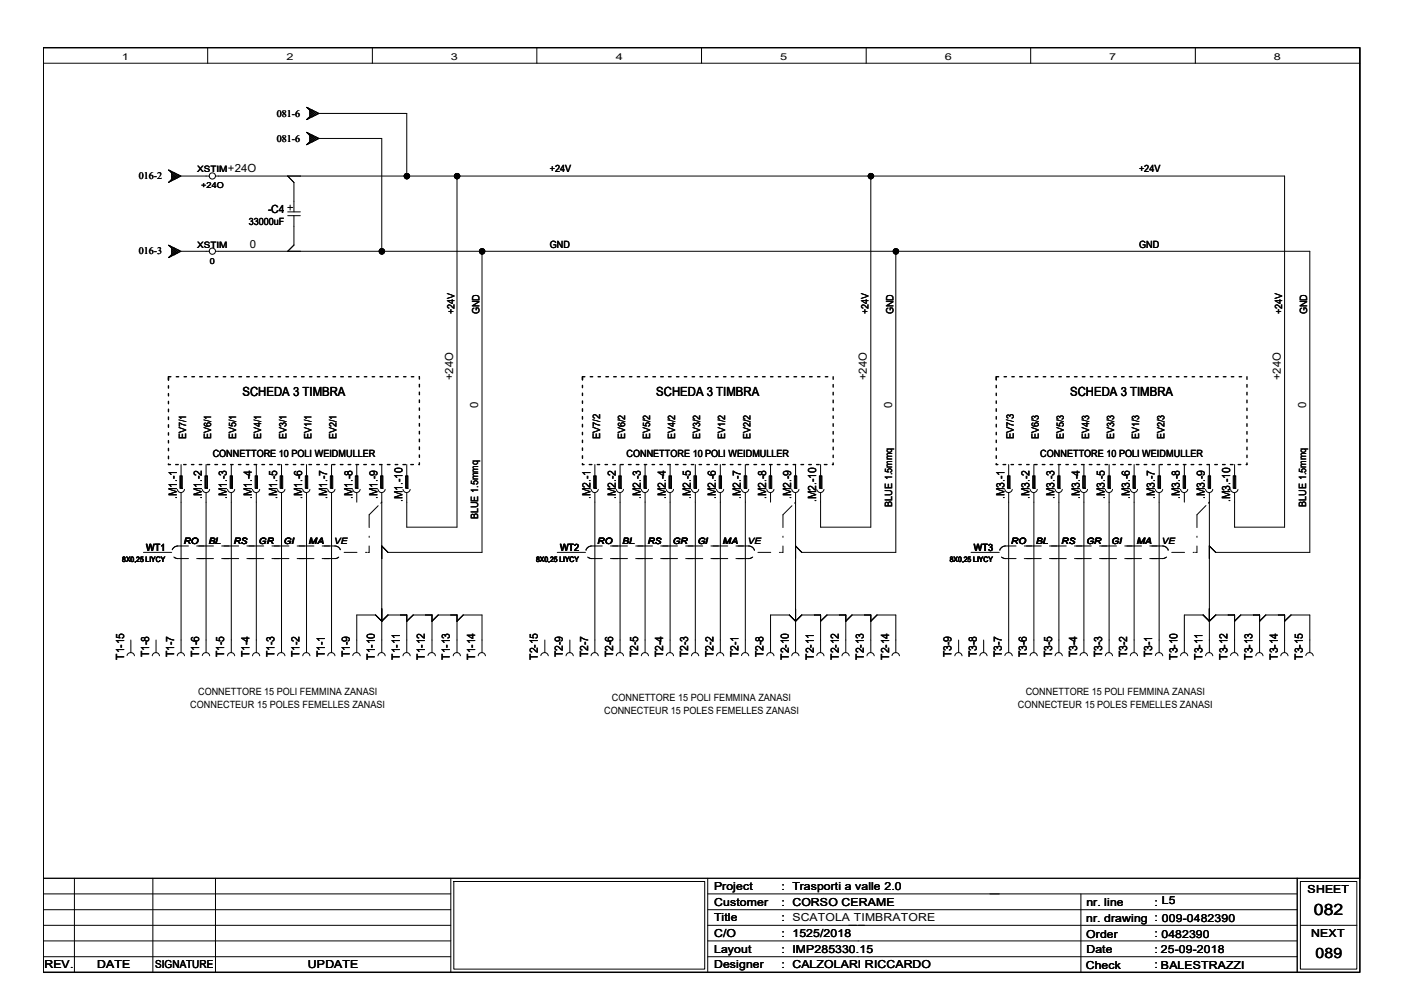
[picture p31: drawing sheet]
<svg xmlns="http://www.w3.org/2000/svg" width="297mm" height="210mm" viewBox="0 0 297 210" stroke-linecap="round" stroke-linejoin="round" font-family="sans-serif">
<defs><g id="words">
<text font-size="3.3" x="278" y="193.5">082</text>
<text font-size="3" x="278.3" y="202.6">089</text>
<g font-size="2.7">
<text x="51.3" y="83.7">SCHEDA 3 TIMBRA</text>
<text x="138.9" y="83.7">SCHEDA 3 TIMBRA</text>
<text x="226.4" y="83.7">SCHEDA 3 TIMBRA</text>
</g>
<g font-size="2.4">
<text x="48.2" y="36.5">+24O</text>
<text x="56.7" y="45.1">-C4</text>
<text x="52.9" y="52.4">0</text>
<text x="95.9" y="80.4" transform="rotate(-90 95.9 80.4)">+24O</text>
<text x="183.4" y="80.4" transform="rotate(-90 183.4 80.4)">+24O</text>
<text x="271" y="80.4" transform="rotate(-90 271 80.4)">+24O</text>
<text x="101.2" y="86.4" transform="rotate(-90 101.2 86.4)">0</text>
<text x="188.8" y="86.4" transform="rotate(-90 188.8 86.4)">0</text>
<text x="276.3" y="86.4" transform="rotate(-90 276.3 86.4)">0</text>
<text x="37.4" y="105.6" transform="rotate(-90 37.4 105.6)">.M1.-1</text>
<text x="42.7" y="105.6" transform="rotate(-90 42.7 105.6)">.M1.-2</text>
<text x="48" y="105.6" transform="rotate(-90 48 105.6)">.M1.-3</text>
<text x="53.3" y="105.6" transform="rotate(-90 53.3 105.6)">.M1.-4</text>
<text x="58.6" y="105.6" transform="rotate(-90 58.6 105.6)">.M1.-5</text>
<text x="63.9" y="105.6" transform="rotate(-90 63.9 105.6)">.M1.-6</text>
<text x="69.2" y="105.6" transform="rotate(-90 69.2 105.6)">.M1.-7</text>
<text x="74.5" y="105.6" transform="rotate(-90 74.5 105.6)">.M1.-8</text>
<text x="79.8" y="105.6" transform="rotate(-90 79.8 105.6)">.M1.-9</text>
<text x="85.1" y="106.2" transform="rotate(-90 85.1 106.2)">.M1.-10</text>
<text x="124.9" y="105.6" transform="rotate(-90 124.9 105.6)">.M2.-1</text>
<text x="130.3" y="105.6" transform="rotate(-90 130.3 105.6)">.M2.-2</text>
<text x="135.5" y="105.6" transform="rotate(-90 135.5 105.6)">.M2.-3</text>
<text x="140.8" y="105.6" transform="rotate(-90 140.8 105.6)">.M2.-4</text>
<text x="146.2" y="105.6" transform="rotate(-90 146.2 105.6)">.M2.-5</text>
<text x="151.5" y="105.6" transform="rotate(-90 151.5 105.6)">.M2.-6</text>
<text x="156.8" y="105.6" transform="rotate(-90 156.8 105.6)">.M2.-7</text>
<text x="162.1" y="105.6" transform="rotate(-90 162.1 105.6)">.M2.-8</text>
<text x="167.4" y="105.6" transform="rotate(-90 167.4 105.6)">.M2.-9</text>
<text x="172.7" y="106.2" transform="rotate(-90 172.7 106.2)">.M2.-10</text>
<text x="212.5" y="105.6" transform="rotate(-90 212.5 105.6)">.M3.-1</text>
<text x="217.8" y="105.6" transform="rotate(-90 217.8 105.6)">.M3.-2</text>
<text x="223.1" y="105.6" transform="rotate(-90 223.1 105.6)">.M3.-3</text>
<text x="228.4" y="105.6" transform="rotate(-90 228.4 105.6)">.M3.-4</text>
<text x="233.7" y="105.6" transform="rotate(-90 233.7 105.6)">.M3.-5</text>
<text x="239" y="105.6" transform="rotate(-90 239 105.6)">.M3.-6</text>
<text x="244.3" y="105.6" transform="rotate(-90 244.3 105.6)">.M3.-7</text>
<text x="249.6" y="105.6" transform="rotate(-90 249.6 105.6)">.M3.-8</text>
<text x="254.9" y="105.6" transform="rotate(-90 254.9 105.6)">.M3.-9</text>
<text x="260.3" y="106.2" transform="rotate(-90 260.3 106.2)">.M3.-10</text>
<text x="26.2" y="139.6" transform="rotate(-90 26.2 139.6)">T1-15</text>
<text x="31.5" y="139" transform="rotate(-90 31.5 139)">T1-8</text>
<text x="36.9" y="139" transform="rotate(-90 36.9 139)">T1-7</text>
<text x="42.2" y="139" transform="rotate(-90 42.2 139)">T1-6</text>
<text x="47.5" y="139" transform="rotate(-90 47.5 139)">T1-5</text>
<text x="52.8" y="139" transform="rotate(-90 52.8 139)">T1-4</text>
<text x="58.1" y="139" transform="rotate(-90 58.1 139)">T1-3</text>
<text x="63.4" y="139" transform="rotate(-90 63.4 139)">T1-2</text>
<text x="68.7" y="139" transform="rotate(-90 68.7 139)">T1-1</text>
<text x="74" y="139" transform="rotate(-90 74 139)">T1-9</text>
<text x="79.3" y="139.6" transform="rotate(-90 79.3 139.6)">T1-10</text>
<text x="84.6" y="139.6" transform="rotate(-90 84.6 139.6)">T1-11</text>
<text x="89.9" y="139.6" transform="rotate(-90 89.9 139.6)">T1-12</text>
<text x="95.2" y="139.6" transform="rotate(-90 95.2 139.6)">T1-13</text>
<text x="100.5" y="139.6" transform="rotate(-90 100.5 139.6)">T1-14</text>
<text x="113.8" y="139.6" transform="rotate(-90 113.8 139.6)">T2-15</text>
<text x="119.1" y="139" transform="rotate(-90 119.1 139)">T2-9</text>
<text x="124.4" y="139" transform="rotate(-90 124.4 139)">T2-7</text>
<text x="129.7" y="139" transform="rotate(-90 129.7 139)">T2-6</text>
<text x="135" y="139" transform="rotate(-90 135 139)">T2-5</text>
<text x="140.3" y="139" transform="rotate(-90 140.3 139)">T2-4</text>
<text x="145.6" y="139" transform="rotate(-90 145.6 139)">T2-3</text>
<text x="151" y="139" transform="rotate(-90 151 139)">T2-2</text>
<text x="156.2" y="139" transform="rotate(-90 156.2 139)">T2-1</text>
<text x="161.5" y="139" transform="rotate(-90 161.5 139)">T2-8</text>
<text x="166.9" y="139.6" transform="rotate(-90 166.9 139.6)">T2-10</text>
<text x="172.2" y="139.6" transform="rotate(-90 172.2 139.6)">T2-11</text>
<text x="177.5" y="139.6" transform="rotate(-90 177.5 139.6)">T2-12</text>
<text x="182.8" y="139.6" transform="rotate(-90 182.8 139.6)">T2-13</text>
<text x="188.1" y="139.6" transform="rotate(-90 188.1 139.6)">T2-14</text>
<text x="201.3" y="139" transform="rotate(-90 201.3 139)">T3-9</text>
<text x="206.7" y="139" transform="rotate(-90 206.7 139)">T3-8</text>
<text x="212" y="139" transform="rotate(-90 212 139)">T3-7</text>
<text x="217.3" y="139" transform="rotate(-90 217.3 139)">T3-6</text>
<text x="222.6" y="139" transform="rotate(-90 222.6 139)">T3-5</text>
<text x="227.9" y="139" transform="rotate(-90 227.9 139)">T3-4</text>
<text x="233.2" y="139" transform="rotate(-90 233.2 139)">T3-3</text>
<text x="238.5" y="139" transform="rotate(-90 238.5 139)">T3-2</text>
<text x="243.8" y="139" transform="rotate(-90 243.8 139)">T3-1</text>
<text x="249.1" y="139.6" transform="rotate(-90 249.1 139.6)">T3-10</text>
<text x="254.4" y="139.6" transform="rotate(-90 254.4 139.6)">T3-11</text>
<text x="259.7" y="139.6" transform="rotate(-90 259.7 139.6)">T3-12</text>
<text x="265" y="139.6" transform="rotate(-90 265 139.6)">T3-13</text>
<text x="270.3" y="139.6" transform="rotate(-90 270.3 139.6)">T3-14</text>
<text x="275.6" y="139.6" transform="rotate(-90 275.6 139.6)">T3-15</text>
</g>
<g font-size="2.3">
<text x="151.1" y="188.3">Project</text>
<text x="151.1" y="191.7">Customer</text>
<text x="165.4" y="188.3">: Trasporti a valle 2.0</text>
<text x="165.4" y="191.6">: CORSO CERAME</text>
<text x="229.9" y="191.6">nr. line</text>
<text x="244.3" y="191.6">: L5</text>
<text x="276.6" y="188.9">SHEET</text>
<text x="151.1" y="194.9">Title</text>
<text x="165.4" y="194.9">: SCATOLA TIMBRATORE</text>
<text x="229.8" y="195">nr. drawing : 009-0482390</text>
<text x="151.1" y="198.3">C/O</text>
<text x="151.1" y="201.6">Layout</text>
<text x="165.4" y="198.3">: 1525/2018</text>
<text x="165.4" y="201.6">: IMP285330.15</text>
<text x="229.8" y="198.5">Order</text>
<text x="229.9" y="201.5">Date</text>
<text x="244.3" y="198.3">: 0482390</text>
<text x="244.3" y="201.6">: 25-09-2018</text>
<text x="277.4" y="198.2">NEXT</text>
<text x="9.4" y="204.9">REV.</text>
<text x="20.5" y="204.9">DATE</text>
<text x="32.8" y="204.9">SIGNATURE</text>
<text x="65.1" y="204.9">UPDATE</text>
<text x="151.1" y="204.9">Designer</text>
<text x="165.4" y="204.9">: CALZOLARI RICCARDO</text>
<text x="229.7" y="204.9">Check</text>
<text x="244.3" y="204.9">: BALESTRAZZI</text>
<text x="245.6" y="204.9">BALESTRAZZI</text>
</g>
<g font-size="2.2">
<text x="127" y="93" transform="rotate(-90 127 93)">EV7/2</text>
<text x="214.5" y="93" transform="rotate(-90 214.5 93)">EV7/3</text>
</g>
<g font-size="2.1">
<text x="58.6" y="24.7">081-6</text>
<text x="58.6" y="30">081-6</text>
<text x="29.4" y="37.9">016-2</text>
<text x="116.3" y="36.5">+24V</text>
<text x="241" y="36.5">+24V</text>
<text x="52.6" y="47.6">33000uF</text>
<text x="29.4" y="53.8">016-3</text>
<text x="116.3" y="52.4">GND</text>
<text x="241" y="52.4">GND</text>
<text x="96.1" y="66.5" transform="rotate(-90 96.1 66.5)">+24V</text>
<text x="101.5" y="66.5" transform="rotate(-90 101.5 66.5)">GND</text>
<text x="183.7" y="66.5" transform="rotate(-90 183.7 66.5)">+24V</text>
<text x="189" y="66.5" transform="rotate(-90 189 66.5)">GND</text>
<text x="271.3" y="66.5" transform="rotate(-90 271.3 66.5)">+24V</text>
<text x="276.6" y="66.5" transform="rotate(-90 276.6 66.5)">GND</text>
<text x="39.4" y="93" transform="rotate(-90 39.4 93)">EV7/1</text>
<text x="44.7" y="93" transform="rotate(-90 44.7 93)">EV6/1</text>
<text x="50" y="93" transform="rotate(-90 50 93)">EV5/1</text>
<text x="55.3" y="93" transform="rotate(-90 55.3 93)">EV4/1</text>
<text x="60.6" y="93" transform="rotate(-90 60.6 93)">EV3/1</text>
<text x="65.9" y="93" transform="rotate(-90 65.9 93)">EV1/1</text>
<text x="71.2" y="93" transform="rotate(-90 71.2 93)">EV2/1</text>
<text x="132.2" y="93" transform="rotate(-90 132.2 93)">EV6/2</text>
<text x="137.5" y="93" transform="rotate(-90 137.5 93)">EV5/2</text>
<text x="142.8" y="93" transform="rotate(-90 142.8 93)">EV4/2</text>
<text x="148.2" y="93" transform="rotate(-90 148.2 93)">EV3/2</text>
<text x="153.5" y="93" transform="rotate(-90 153.5 93)">EV1/2</text>
<text x="158.7" y="93" transform="rotate(-90 158.7 93)">EV2/2</text>
<text x="219.8" y="93" transform="rotate(-90 219.8 93)">EV6/3</text>
<text x="225.1" y="93" transform="rotate(-90 225.1 93)">EV5/3</text>
<text x="230.4" y="93" transform="rotate(-90 230.4 93)">EV4/3</text>
<text x="235.7" y="93" transform="rotate(-90 235.7 93)">EV3/3</text>
<text x="241" y="93" transform="rotate(-90 241 93)">EV1/3</text>
<text x="246.3" y="93" transform="rotate(-90 246.3 93)">EV2/3</text>
<text x="45" y="96.7">CONNETTORE 10 POLI WEIDMULLER</text>
<text x="132.5" y="96.7">CONNETTORE 10 POLI WEIDMULLER</text>
<text x="220.1" y="96.7">CONNETTORE 10 POLI WEIDMULLER</text>
<text x="188.8" y="107.2" transform="rotate(-90 188.8 107.2)">BLUE 1.5mmq</text>
<text x="276.3" y="107.2" transform="rotate(-90 276.3 107.2)">BLUE 1.5mmq</text>
<text x="101.2" y="109.9" transform="rotate(-90 101.2 109.9)">BLUE 1.5mmq</text>
<text x="30.9" y="116.6">WT1</text>
<text x="118.5" y="116.6">WT2</text>
<text x="206" y="116.6">WT3</text>
<text x="40.3" y="149.8">CONNECTEUR 15 POLES FEMELLES ZANASI</text>
<text x="41.9" y="147.1">CONNETTORE 15 POLI FEMMINA ZANASI</text>
<text x="129.5" y="148.4">CONNETTORE 15 POLI FEMMINA ZANASI</text>
<text x="215.3" y="149.8">CONNECTEUR 15 POLES FEMELLES ZANASI</text>
<text x="217" y="147.1">CONNETTORE 15 POLI FEMMINA ZANASI</text>
<text x="127.8" y="151.1">CONNECTEUR 15 POLES FEMELLES ZANASI</text>
</g>
<g font-size="2">
<text x="25.8" y="12.7">1</text>
<text x="60.6" y="12.7">2</text>
<text x="95.4" y="12.7">3</text>
<text x="130.3" y="12.7">4</text>
<text x="165.1" y="12.7">5</text>
<text x="199.9" y="12.7">6</text>
<text x="234.7" y="12.7">7</text>
<text x="269.5" y="12.7">8</text>
</g>
<g font-size="1.9">
<text x="41.7" y="36.5">XSTIM</text>
<text x="41.7" y="52.4">XSTIM</text>
<text x="38.9" y="115.1">RO</text>
<text x="44.2" y="115.1">BL</text>
<text x="49.4" y="115.1">RS</text>
<text x="54.8" y="115.1">GR</text>
<text x="60.1" y="115.1">GI</text>
<text x="65.4" y="115.1">MA</text>
<text x="70.7" y="115.1">VE</text>
<text x="126.4" y="115.1">RO</text>
<text x="131.7" y="115.1">BL</text>
<text x="137" y="115.1">RS</text>
<text x="142.3" y="115.1">GR</text>
<text x="147.6" y="115.1">GI</text>
<text x="152.9" y="115.1">MA</text>
<text x="158.2" y="115.1">VE</text>
<text x="213.9" y="115.1">RO</text>
<text x="219.2" y="115.1">BL</text>
<text x="224.6" y="115.1">RS</text>
<text x="229.9" y="115.1">GR</text>
<text x="235.2" y="115.1">GI</text>
<text x="240.5" y="115.1">MA</text>
<text x="245.8" y="115.1">VE</text>
</g>
<g font-size="1.7">
<text x="42.5" y="39.8">+24O</text>
<text x="44.4" y="55.8">0</text>
</g>
<g font-size="1.6">
<text x="25.9" y="119">8X0,25 LIYCY</text>
<text x="113.4" y="119">8X0,25 LIYCY</text>
<text x="201" y="119">8X0,25 LIYCY</text>
</g>
</g></defs>
<g fill="none" stroke="#000" stroke-width=".3">
<path d="M9.1 10.1h278.6v195.6h-278.6zM36.1 79.7h-.5v.8M37.3 79.7h.5M38.9 79.7h.6M40.6 79.7h.5M42.2 79.7h.6M43.9 79.7h.5M45.6 79.7h.5M47.2 79.7h.5M48.9 79.7h.5M50.5 79.7h.6M52.2 79.7h.5"/>
<path d="M53.8 79.7h.6M55.5 79.7h.5M57.2 79.7h.5M58.8 79.7h.5M60.5 79.7h.5M62.1 79.7h.6M63.8 79.7h.5M65.5 79.7h.5M67.1 79.7h.5M68.8 79.7h.5M70.4 79.7h.6M72.1 79.7h.5"/>
<path d="M73.7 79.7h.6M75.4 79.7h.5M77.1 79.7h.5M78.7 79.7h.5M80.4 79.7h.5M82 79.7h.6M83.7 79.7h.5M85.4 79.7h.5M87 79.7h.5M88.7 79.7v.5M123.7 79.7h-.5v.7M124.9 79.7h.5"/>
<path d="M126.5 79.7h.5M128.2 79.7h.5M129.8 79.7h.6M131.5 79.7h.5M133.2 79.7h.5M134.8 79.7h.5M136.5 79.7h.5M138.1 79.7h.6M139.8 79.7h.5M141.4 79.7h.6M143.1 79.7h.5M144.8 79.7h.5"/>
<path d="M146.4 79.7h.5M148.1 79.7h.5M149.7 79.7h.6M151.4 79.7h.5M153.1 79.7h.5M154.7 79.7h.5M156.4 79.7h.5M158 79.7h.6M159.7 79.7h.5M161.3 79.7h.6M163 79.7h.5M164.7 79.7h.5"/>
<path d="M166.3 79.7h.5M168 79.7h.5M169.6 79.7h.6M171.3 79.7h.5M173 79.7h.5M174.6 79.7h.5M176.3 79.7v.6M211.3 79.7h-.5v.7M212.4 79.7h.5M214.1 79.7h.5M215.7 79.7h.6M217.4 79.7h.5"/>
<path d="M219 79.7h.6M220.7 79.7h.5M222.4 79.7h.5M224 79.7h.5M225.7 79.7h.5M227.3 79.7h.6M229 79.7h.5M230.7 79.7h.5M232.3 79.7h.5M234 79.7h.5M235.6 79.7h.6M237.3 79.7h.5"/>
<path d="M238.9 79.7h.6M240.6 79.7h.5M242.3 79.7h.5M243.9 79.7h.5M245.6 79.7h.5M247.2 79.7h.6M248.9 79.7h.5M250.6 79.7h.5M252.2 79.7h.5M253.9 79.7h.5M255.5 79.7h.6M257.2 79.7h.5"/>
<path d="M258.8 79.7h.6M260.5 79.7h.5M262.2 79.7h.5M263.8 79.7v.6M35.6 98.2v.1h.5M35.6 81.6v.5M35.6 83.3v.5M35.6 84.9v.5M35.6 86.6v.5M35.6 88.2v.6M35.6 89.9v.5M35.6 91.6v.5"/>
<path d="M35.6 93.2v.5M35.6 94.9v.5M35.6 96.5v.6M37.2 98.3h.5M38.9 98.3h.5M40.5 98.3h.5M42.2 98.3h.5M43.8 98.3h.6M45.5 98.3h.5M47.1 98.3h.6M48.8 98.3h.5M50.5 98.3h.5"/>
<path d="M52.1 98.3h.5M53.8 98.3h.5M55.4 98.3h.6M57.1 98.3h.5M58.8 98.3h.5M60.4 98.3h.5M62.1 98.3h.5M63.7 98.3h.6M65.4 98.3h.5M67 98.3h.6M68.7 98.3h.5M70.4 98.3h.5"/>
<path d="M72 98.3h.6M73.7 98.3h.5M75.3 98.3h.6M77 98.3h.5M78.7 98.3h.5M80.3 98.3h.5M82 98.3h.5M83.6 98.3h.6M85.3 98.3h.5M86.9 98.3h.6M88.7 81.3v.6M88.7 83v.5"/>
<path d="M88.7 84.6v.6M88.7 86.3v.5M88.7 88v.5M88.7 89.6v.6M88.7 91.3v.5M88.7 92.9v.6M88.7 94.6v.5M88.7 96.3v.5M88.7 97.9v.4h-.1M123.2 98.1v.2h.4M123.2 81.5v.5M123.2 83.2v.5"/>
<path d="M123.2 84.8v.5M123.2 86.5v.5M123.2 88.1v.6M123.2 89.8v.5M123.2 91.5v.5M123.2 93.1v.5M123.2 94.8v.5M123.2 96.4v.6M124.7 98.3h.5M126.4 98.3h.5M128 98.3h.5M129.7 98.3h.5"/>
<path d="M131.3 98.3h.6M133 98.3h.5M134.6 98.3h.6M136.3 98.3h.5M138 98.3h.5M139.6 98.3h.5M141.3 98.3h.5M142.9 98.3h.6M144.6 98.3h.5M146.3 98.3h.5M147.9 98.3h.5M149.6 98.3h.5"/>
<path d="M151.2 98.3h.6M152.9 98.3h.5M154.5 98.3h.6M156.2 98.3h.5M157.9 98.3h.5M159.5 98.3h.6M161.2 98.3h.5M162.8 98.3h.6M164.5 98.3h.5M166.2 98.3h.5M167.8 98.3h.5M169.5 98.3h.5"/>
<path d="M171.1 98.3h.6M172.8 98.3h.5M174.4 98.3h.6M176.3 98v.3h-.2M176.3 81.4v.5M176.3 83v.6M176.3 84.7v.5M176.3 86.4v.5M176.3 88v.5M176.3 89.7v.5M176.3 91.3v.6M176.3 93v.5"/>
<path d="M176.3 94.6v.6M176.3 96.3v.5M210.8 98.1v.2h.3M210.8 81.5v.5M210.8 83.2v.5M210.8 84.8v.5M210.8 86.5v.5M210.8 88.1v.6M210.8 89.8v.5M210.8 91.5v.5M210.8 93.1v.5M210.8 94.8v.5"/>
<path d="M210.8 96.4v.6M212.2 98.3h.6M213.9 98.3h.5M215.6 98.3h.5M217.2 98.3h.5M218.9 98.3h.5M220.5 98.3h.6M222.2 98.3h.5M223.9 98.3h.5M225.5 98.3h.5M227.2 98.3h.5M228.8 98.3h.6"/>
<path d="M230.5 98.3h.5M232.1 98.3h.6M233.8 98.3h.5M235.5 98.3h.5M237.1 98.3h.5M238.8 98.3h.5M240.4 98.3h.6M242.1 98.3h.5M243.8 98.3h.5M245.4 98.3h.5M247.1 98.3h.5M248.7 98.3h.6"/>
<path d="M250.4 98.3h.5M252 98.3h.6M253.7 98.3h.5M255.4 98.3h.5M257 98.3h.6M258.7 98.3h.5M260.3 98.3h.6M262 98.3h.5M263.8 98v.3h-.2M263.8 81.4v.5M263.8 83v.6M263.8 84.7v.5"/>
<path d="M263.8 86.4v.5M263.8 88v.5M263.8 89.7v.5M263.8 91.3v.6M263.8 93v.5M263.8 94.6v.6M263.8 96.3v.5M274.4 185.8v19.9"/>
</g>
<g fill="none" stroke="#000" stroke-width=".21">
<path d="M9.1 10.1h278.6v195.6h-278.6zM9.1 10.1h278.6v175.7h-278.6zM9.1 13.4h278.6M43.9 10.1v3.3M78.8 10.1v3.3M113.6 10.1v3.3M148.4 10.1v3.3M183.3 10.1v3.3M218.1 10.1v3.3M252.9 10.1v3.3M35.6 35.9l2.7 1.4-2.7 1.3 .7-.7v-1.3zM35.8 38.5h.1"/>
<path d="M35.8 36v.1M36 36.2h.1l1.4 1.4 .6-.5M36.1 38.1l.2 .2M36.3 37l.5-.5 1 1M36.3 36.3l-.2 .1M36.3 36.8l1 1M36.3 37.2l.8 .7M36.3 37.9l.3 .2M36.6 36.4l-.3 .2M37.1 36.7l-.8 .7M37.3 36.8l-1 1M37.8 37l-1 1-.5-.5"/>
<path d="M38.1 37.4l-.6-.5-1.4 1.5-.1-.1M38.3 37.3h6M45.6 37.3h226.2v74.2h-10.6v-7.2M60.9 37.3l1.3 1.3v6.2M64.9 22.7l2.6 1.3-2.6 1.3 .6-.6v-1.4zM64.9 28l2.6 1.3-2.6 1.3 .6-.6v-1.3zM65 22.7v.1M65 25.2v.1M65 28.1h.1M65 30.5v.1M65.1 23l.1-.1 1.6 1.5 .5-.5M65.1 28.3l.1-.1 1.6 1.5 .5-.5"/>
<path d="M65.3 24.8l.2 .2M65.3 30.1l.2 .2M65.5 23l-.2 .2M65.5 28.3l-.2 .2M65.5 23.7l.5-.5 1 1.1M65.5 23.5l1 1M65.5 23.9l.7 .7M65.5 24.6l.2 .3M65.5 29l.5-.4 1 .9M65.5 28.8l1 1M65.5 29.2l.7 .7M65.5 29.9l.2 .3"/>
<path d="M65.7 23.1l-.2 .3M65.7 28.4l-.2 .3M66.2 23.4l-.7 .7M66.2 28.7l-.7 .7M66.5 23.5l-1 1M66.5 28.8l-1 1M67 23.7l-1 1.1-.5-.5M67 29l-1 1.1-.5-.5M67.3 24.1l-.5-.5-1.6 1.5-.1-.1M67.3 29.4l-.5-.4-1.6 1.4h-.1M67.5 29.3h13.3v23.9M67.5 24h18.6v13.3"/>
<path d="M96.7 37.3v74.2h-10.6v-7.2M184.2 37.3v74.2h-10.6v-7.2M35.6 51.9l2.7 1.3-2.7 1.3 .7-.7v-1.3zM35.8 54.4h.1M35.8 51.9v.1M36 52.2l.1-.1 1.4 1.5 .6-.6M36.1 54l.2 .2M36.3 52.9l.5-.4 1 .9M36.3 52.2l-.2 .2M36.3 52.7l1 1M36.3 53.1l.8 .7M36.3 53.8l.3 .3"/>
<path d="M36.6 52.3l-.3 .2M37.1 52.6l-.8 .7M37.3 52.7l-1 1M37.8 52.9l-1 1-.5-.4M38.1 53.3l-.6-.5-1.4 1.5-.1-.1M38.3 53.2h6M45.6 53.2h231.5v63.7h-19.9l-1.3-1.4M60.9 45.6h2.6M60.9 44.8h2.6M60.9 43.9h1M61.4 43.4v1M62.2 45.6v6.3l-1.3 1.3"/>
<path d="M102 53.2v63.7h-19.9l-1.3-1.4M189.5 53.2v63.7h-19.9l-1.3-1.4M38.3 98.3v5M43.6 98.3v5M48.9 98.3v5M54.2 98.3v5M59.6 98.3v5M64.9 98.3v5M70.1 98.3v5M75.5 98.3v5M80.8 98.3v5M86.1 98.3v5"/>
<path d="M125.9 98.3v5M131.2 98.3v5M136.5 98.3v5M141.8 98.3v5M147.1 98.3v5M152.4 98.3v5M157.7 98.3v5M163 98.3v5M168.3 98.3v5M173.6 98.3v5M213.4 98.3v5M218.7 98.3v5"/>
<path d="M224 98.3v5M229.3 98.3v5M234.7 98.3v5M239.9 98.3v5M245.2 98.3l.1 5M250.6 98.3v5M255.9 98.3v5M261.2 98.3v5M30.3 116.9h6M36.4 116.3h.1M36.8 117.9l.2 .1M37 118h.1"/>
<path d="M37 118l.5 .2h2.4M37.5 103.5a.77 .77 0 0 0 .8 .7 .77 .77 0 0 0 .7-.7M38.1 100.7h.5v2.6h-.5zM38.2 100.8h.2v2.4h-.2zM38.3 104.3v33.8M39.9 115.5h-2.4l-.6 .3-.5 .5M41.6 118.2h3.6M41.6 115.5h3.6M43.3 100.7h.6v2.6h-.6zM43.5 100.8h.3v2.4h-.3zM43.6 104.3v33.8M44.4 103.5a.8 .8 0 0 1-.8 .7 .8 .8 0 0 1-.8-.6"/>
<path d="M46.9 118.2h3.6M46.9 115.5h3.6M48.1 103.5a.77 .77 0 0 0 .8 .7 .77 .77 0 0 0 .8-.7M48.7 100.7h.5v2.6h-.5zM48.8 100.8h.3v2.4h-.3zM48.9 104.3v33.8M52.2 118.2h3.6M52.2 115.5h3.6M53.4 103.5a.77 .77 0 0 0 .8 .7 .77 .77 0 0 0 .7-.7M54 100.7h.5v2.6h-.5zM54.1 100.8h.3v2.4h-.3zM54.2 104.3v33.8"/>
<path d="M57.5 118.2h3.6M57.5 115.5h3.6M59.3 100.7h.5v2.6h-.5zM59.4 100.8h.3v2.4h-.3zM59.6 104.3v33.8M60.3 103.5a.8 .8 0 0 1-.8 .7 .8 .8 0 0 1-.8-.6M62.9 118.2h3.5M62.9 115.5h3.5M64 103.5a.77 .77 0 0 0 .8 .7 .77 .77 0 0 0 .8-.7M64.6 100.7h.5v2.6h-.5zM64.7 100.8h.3v2.4h-.3zM64.9 104.3v33.8"/>
<path d="M68.2 115.5h2.8l.6 .3 .4 .5M69.3 103.5a.77 .77 0 0 0 .8 .7 .77 .77 0 0 0 .8-.7M69.9 100.7h.5v2.6h-.5zM70 100.8h.3v2.4h-.3zM70.1 104.3v33.8M71.7 117.9l-.7 .3h-2.8M72 116.3h.1M72.8 116.9h2.7M75.2 100.7h.5v2.6h-.5zM75.3 100.8h.3v2.4h-.3zM75.5 104.3v2M76.2 103.5a.8 .8 0 0 1-.8 .7 .8 .8 0 0 1-.8-.6"/>
<path d="M77.3 116.9h.3M78.1 115.5v1.4h-.3M78.1 113.5v.2M80 103.5a.77 .77 0 0 0 .7 .7 .77 .77 0 0 0 .8-.7M80 107l-1.9 1.9v2.7M80.5 100.7h.5v2.6h-.5zM80.6 100.8h.3v2.4h-.3zM80.8 106.3l-.2 .2M80.8 104.3v33.8M85.3 103.5a.77 .77 0 0 0 .7 .7 .77 .77 0 0 0 .8-.7M85.8 100.7h.5v2.6h-.5zM85.9 100.8h.3v2.4h-.3z"/>
<path d="M117.9 116.9h6M124 116.3h.1M124.3 117.9l.7 .3h2.4M125 103.5a.77 .77 0 0 0 .8 .7 .77 .77 0 0 0 .8-.7M125.6 100.7h.5v2.6h-.5zM125.7 100.8h.3v2.4h-.3zM125.9 104.3v33.8M127.4 115.5h-2.4l-.6 .3-.4 .5M129.2 118.2h3.6M129.2 115.5h3.6M130.4 103.5a.77 .77 0 0 0 .7 .7 .77 .77 0 0 0 .8-.7M130.9 100.7h.5v2.6h-.5z"/>
<path d="M131.1 100.8h.2v2.4h-.3zM131.2 104.3v33.8M134.5 118.2h3.5M134.5 115.5h3.5M135.7 103.5a.77 .77 0 0 0 .7 .7 .77 .77 0 0 0 .8-.7M136.2 100.7h.5v2.6h-.5zM136.4 100.8h.2v2.4h-.2zM136.5 104.3v33.8M139.8 118.2h3.5M139.8 115.5h3.5M141.5 100.7h.6v2.6h-.6zM141.6 100.8h.3v2.4h-.3z"/>
<path d="M141.8 104.3v33.8M142.5 103.5a.77 .77 0 0 1-.8 .7 .77 .77 0 0 1-.7-.6M145.1 118.2h3.6M145.1 115.5h3.6M146.3 103.5a.77 .77 0 0 0 .8 .7 .77 .77 0 0 0 .7-.7M146.8 100.7h.6v2.6h-.6zM147 100.8h.2v2.4h-.2zM147.1 104.3v33.8M150.4 118.2h3.6M150.4 115.5h3.6M151.6 103.5a.77 .77 0 0 0 .8 .7 .77 .77 0 0 0 .7-.7M152.1 100.7h.6v2.6h-.6z"/>
<path d="M152.3 100.8h.2v2.4h-.2zM152.4 104.3v33.8M155.7 115.5h2.8l.7 .3 .4 .5M157.4 100.7h.6v2.6h-.6zM157.6 100.8h.2v2.4h-.2zM157.7 104.3v33.8M158.4 103.5a.77 .77 0 0 1-.7 .7 .77 .77 0 0 1-.8-.6M159.3 117.9l-.8 .3h-2.8M159.6 116.3h.1M160.4 116.9h2.7M162.2 103.5a.77 .77 0 0 0 .8 .7 .77 .77 0 0 0 .7-.7M162.7 100.7h.6v2.6h-.6z"/>
<path d="M162.9 100.8h.2v2.4h-.2zM163 104.3v2M164.9 116.9h.2M165.6 115.5v1.4h-.2M165.6 113.5v.2M167.5 103.5a.77 .77 0 0 0 .8 .7 .77 .77 0 0 0 .7-.7M167.6 107l-2 1.9v2.7M168.1 100.7h.5v2.6h-.5zM168.2 100.8h.2v2.4h-.2zM168.3 106.3l-.2 .2M168.3 104.3v33.8M173.4 100.7h.5v2.6h-.5z"/>
<path d="M173.5 100.8h.3v2.4h-.3zM174.3 103.5a.77 .77 0 0 1-.7 .7 .77 .77 0 0 1-.8-.6M205.4 116.9h6M211.5 116.3h.1M211.9 117.9l.7 .3h2.4M213.1 100.7h.6v2.6h-.6zM213.3 100.8h.3v2.4h-.3zM213.4 104.3v33.8M214.2 103.5a.8 .8 0 0 1-.8 .7 .8 .8 0 0 1-.8-.6M215 115.5h-2.4l-.6 .3-.5 .5M216.7 118.2h3.6M216.7 115.5h3.6"/>
<path d="M217.9 103.5a.77 .77 0 0 0 .8 .7 .77 .77 0 0 0 .8-.7M218.5 100.7h.5v2.6h-.5zM218.6 100.8h.3v2.4h-.3zM218.7 104.3v33.8M222 118.2h3.6M222 115.5h3.6M223.2 103.5a.77 .77 0 0 0 .8 .7 .77 .77 0 0 0 .7-.7M223.8 100.7h.5v2.6h-.5zM223.9 100.8h.3v2.4h-.3zM224 104.3v33.8M227.3 118.2h3.6M227.3 115.5h3.6"/>
<path d="M229.1 100.7h.5v2.6h-.5zM229.2 100.8h.3v2.4h-.3zM229.3 104.3v33.8M230.1 103.5a.8 .8 0 0 1-.8 .7 .8 .8 0 0 1-.8-.6M232.6 118.2h3.6M232.6 115.5h3.6M233.8 103.5a.77 .77 0 0 0 .8 .7 .77 .77 0 0 0 .8-.7M234.4 100.7h.5v2.6h-.5zM234.5 100.8h.3v2.4h-.3zM234.7 104.3v33.8M238 118.2h3.5M238 115.5h3.5"/>
<path d="M239.1 103.5a.77 .77 0 0 0 .8 .7 .77 .77 0 0 0 .8-.7M239.7 100.7h.5v2.6h-.5zM239.8 100.8h.3v2.4h-.3zM239.9 104.3v33.8M243.2 115.5h2.9l.6 .3 .4 .5M245 100.7h.5v2.6h-.5zM245.1 100.8h.3v2.4h-.3zM245.2 104.3v33.8M246 103.5a.8 .8 0 0 1-.8 .7 .8 .8 0 0 1-.8-.6M246.8 117.9l-.7 .3h-2.9M247.1 116.3h.1M247.9 116.9h2.7"/>
<path d="M249.8 103.5a.77 .77 0 0 0 .7 .7 .77 .77 0 0 0 .8-.7M250.3 100.7h.5v2.6h-.5zM250.4 100.8h.3v2.4h-.3zM250.6 104.3v2M252.4 116.9h.3M253.2 115.5v1.4h-.3M253.2 113.5v.2M255.1 103.5a.77 .77 0 0 0 .7 .7 .77 .77 0 0 0 .8-.7M255.1 107l-1.9 1.9v2.7M255.6 100.7h.5v2.6h-.5zM255.7 100.8h.3v2.4h-.3zM255.9 106.3l-.3 .2"/>
<path d="M255.9 104.3v33.8M260.9 100.7h.5v2.6h-.5zM261 100.8h.3v2.4h-.3zM261.9 103.5a.8 .8 0 0 1-.8 .7 .8 .8 0 0 1-.8-.6M26.9 138.7a.8 .8 0 0 1 .8-.6 .8 .8 0 0 1 .7 .7M27.7 135.4v2.7M32.2 138.8a.77 .77 0 0 1 .8-.7 .77 .77 0 0 1 .7 .7M33 135.4v2.7M37.5 138.8a.77 .77 0 0 1 .8-.7 .77 .77 0 0 1 .7 .7M42.8 138.7a.8 .8 0 0 1 .8-.6 .8 .8 0 0 1 .8 .7M48.1 138.8a.77 .77 0 0 1 .8-.7 .77 .77 0 0 1 .8 .7M53.4 138.8a.77 .77 0 0 1 .8-.7 .77 .77 0 0 1 .7 .7"/>
<path d="M58.7 138.7a.8 .8 0 0 1 .8-.6 .8 .8 0 0 1 .8 .7M64 138.8a.77 .77 0 0 1 .8-.7 .77 .77 0 0 1 .8 .7M69.3 138.8a.77 .77 0 0 1 .8-.7 .77 .77 0 0 1 .8 .7M74.6 138.7a.8 .8 0 0 1 .8-.6 .8 .8 0 0 1 .8 .7M75.5 138.1v-8h4l1.3 1.3 1.3-1.3h4v8M80 138.8a.77 .77 0 0 1 .7-.7 .77 .77 0 0 1 .8 .7M85.3 138.8a.77 .77 0 0 1 .7-.7 .77 .77 0 0 1 .8 .7M86.1 131.4l1.3-1.3h4v8M90.5 138.7a.8 .8 0 0 1 .8-.6 .8 .8 0 0 1 .8 .7M91.4 131.4l1.3-1.3h4v8M95.9 138.8a.77 .77 0 0 1 .7-.7 .77 .77 0 0 1 .8 .7M96.7 131.4l1.3-1.3h4v8"/>
<path d="M101.2 138.8a.77 .77 0 0 1 .7-.7 .77 .77 0 0 1 .8 .7M114.4 138.7a.8 .8 0 0 1 .8-.6 .8 .8 0 0 1 .8 .7M115.3 135.4v2.7M119.8 138.8a.77 .77 0 0 1 .7-.7 .77 .77 0 0 1 .8 .7M120.6 135.4v2.7M125 138.8a.77 .77 0 0 1 .8-.7 .77 .77 0 0 1 .8 .7M130.4 138.8a.77 .77 0 0 1 .7-.7 .77 .77 0 0 1 .8 .7M135.7 138.8a.77 .77 0 0 1 .7-.7 .77 .77 0 0 1 .8 .7M141 138.7a.77 .77 0 0 1 .7-.6 .77 .77 0 0 1 .8 .7M146.3 138.8a.77 .77 0 0 1 .8-.7 .77 .77 0 0 1 .7 .7M151.6 138.8a.77 .77 0 0 1 .8-.7 .77 .77 0 0 1 .7 .7M156.9 138.7a.77 .77 0 0 1 .8-.6 .77 .77 0 0 1 .7 .7"/>
<path d="M162.2 138.8a.77 .77 0 0 1 .8-.7 .77 .77 0 0 1 .7 .7M163 138.1v-8h4l1.3 1.3 1.3-1.3h4v8M167.5 138.8a.77 .77 0 0 1 .8-.7 .77 .77 0 0 1 .7 .7M172.8 138.7a.77 .77 0 0 1 .8-.6 .77 .77 0 0 1 .7 .7M173.6 131.4l1.4-1.3h3.9v8M178.1 138.8a.77 .77 0 0 1 .8-.7 .77 .77 0 0 1 .8 .7M178.9 131.4l1.4-1.3h3.9v8M183.4 138.8a.77 .77 0 0 1 .8-.7 .77 .77 0 0 1 .8 .7M184.2 131.4l1.3-1.3h4v8M188.7 138.7a.8 .8 0 0 1 .8-.6 .8 .8 0 0 1 .8 .7M202 138.8a.77 .77 0 0 1 .8-.7 .77 .77 0 0 1 .7 .7M202.8 135.4v2.7"/>
<path d="M207.3 138.8a.77 .77 0 0 1 .8-.7 .77 .77 0 0 1 .7 .7M208.1 135.4v2.7M212.6 138.7a.8 .8 0 0 1 .8-.6 .8 .8 0 0 1 .8 .7M217.9 138.8a.77 .77 0 0 1 .8-.7 .77 .77 0 0 1 .8 .7M223.2 138.8a.77 .77 0 0 1 .8-.7 .77 .77 0 0 1 .7 .7M228.5 138.7a.8 .8 0 0 1 .8-.6 .8 .8 0 0 1 .8 .7M233.8 138.8a.77 .77 0 0 1 .8-.7 .77 .77 0 0 1 .8 .7M239.1 138.8a.77 .77 0 0 1 .8-.7 .77 .77 0 0 1 .8 .7M244.4 138.7a.8 .8 0 0 1 .8-.6 .8 .8 0 0 1 .8 .7M249.8 138.8a.77 .77 0 0 1 .7-.7 .77 .77 0 0 1 .8 .7M250.6 138.1v-8h3.9l1.4 1.3 1.3-1.3h4v8M255.1 138.8a.77 .77 0 0 1 .7-.7 .77 .77 0 0 1 .8 .7"/>
<path d="M260.3 138.7a.8 .8 0 0 1 .8-.6 .8 .8 0 0 1 .8 .7M261.2 131.4l1.3-1.3h4v8M265.7 138.8a.77 .77 0 0 1 .7-.7 .77 .77 0 0 1 .8 .7M266.5 131.4l1.3-1.3h4v8M271 138.8a.77 .77 0 0 1 .7-.7 .77 .77 0 0 1 .8 .7M271.8 131.4l1.3-1.3h4v8M276.3 138.7a.8 .8 0 0 1 .8-.6 .8 .8 0 0 1 .7 .7M9.1 185.8h278.6M9.1 195.8h86.3M9.1 199.1h86.3M9.1 192.5h86.3M9.1 189.1h86.3"/>
<path d="M15.7 185.8v19.9M32.3 185.8v19.9M45.6 185.8v19.9M95.4 185.8v19.9M96 186.5h53.1v18.6h-53.1zM149.7 185.8v19.9M149.7 195.8h124.7M149.7 199.1h124.7M149.7 192.5h124.7M149.7 189.1h124.7M228.7 189.1v16.6M275.1 186.5h12v18.6h-12z"/>
<path d="M275.1 195.8h12M9.1 202.4h86.3M149.7 202.4h124.7"/>
<circle cx="44.9" cy="37.2" r=".66"/>
<circle cx="86.1" cy="37.3" r=".57"/>
<circle cx="96.7" cy="37.3" r=".57"/>
<circle cx="184.3" cy="37.3" r=".57"/>
<circle cx="44.9" cy="53.1" r=".66"/>
<circle cx="80.8" cy="53.2" r=".57"/>
<circle cx="102" cy="53.2" r=".57"/>
<circle cx="189.5" cy="53.2" r=".57"/>
</g>
<g fill="#000">
<circle cx="86.1" cy="37.3" r=".57"/>
<circle cx="96.7" cy="37.3" r=".57"/>
<circle cx="184.3" cy="37.3" r=".57"/>
<circle cx="80.8" cy="53.2" r=".57"/>
<circle cx="102" cy="53.2" r=".57"/>
<circle cx="189.5" cy="53.2" r=".57"/>
</g>
<use href="#words"/>
</svg>
